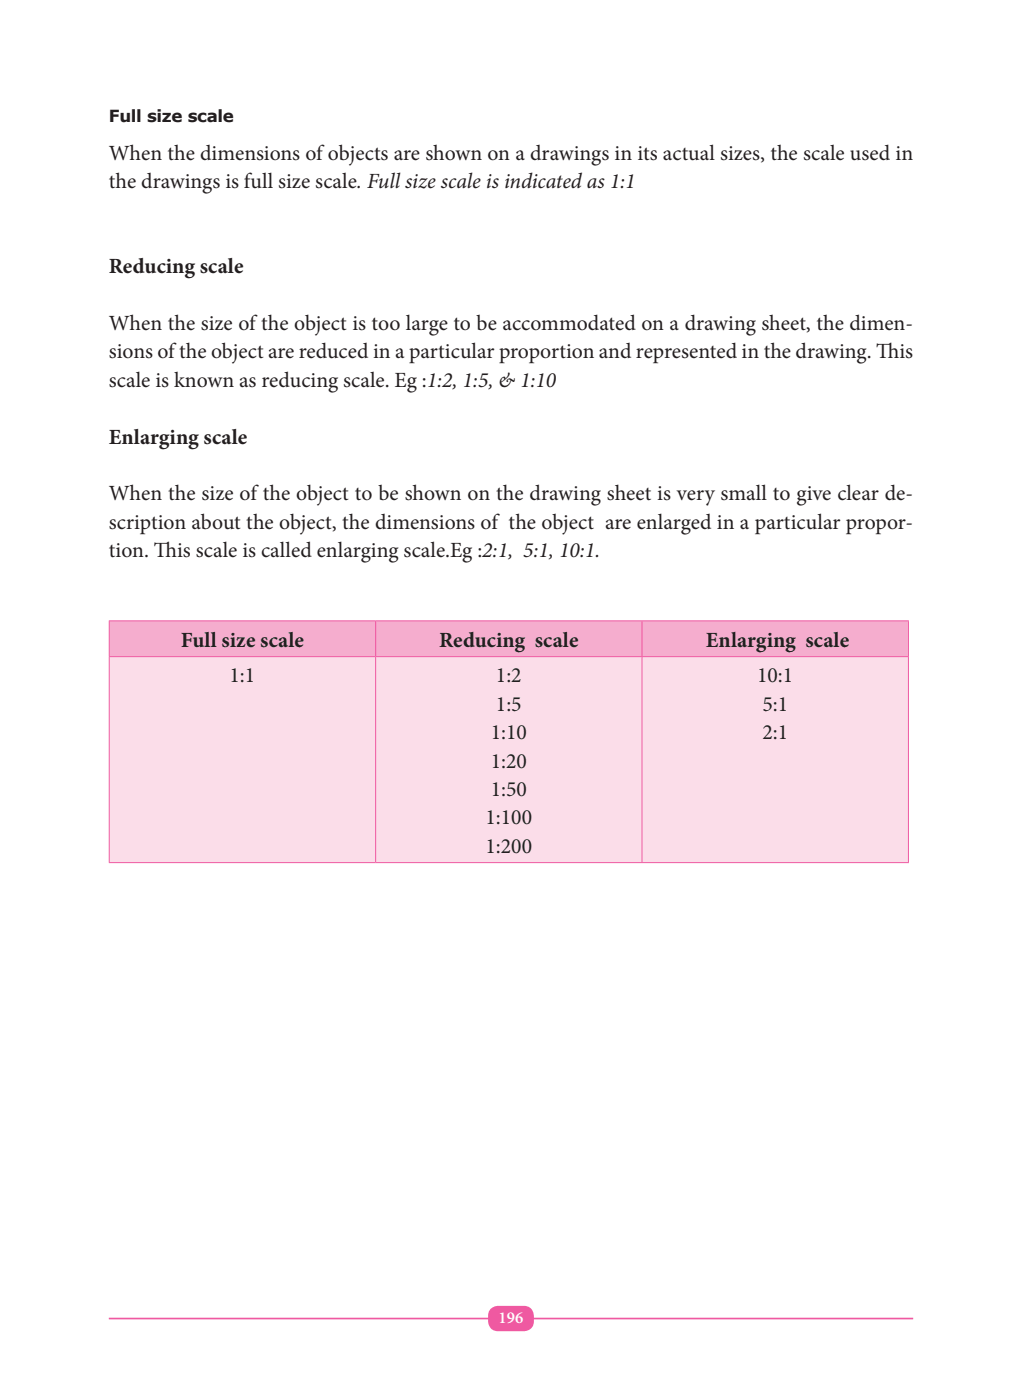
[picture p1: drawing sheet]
<svg xmlns="http://www.w3.org/2000/svg" width="216mm" height="296mm" viewBox="0 0 216 296" stroke-linecap="round" stroke-linejoin="round" font-family="sans-serif">
<defs><g id="words">
<g font-size="4.6" fill="#231f20">
<text x="23" y="33.8">When the dimensions of objects are shown on a drawings in its actual sizes, the scale used in</text>
<text x="23" y="39.8">the drawings is full size scale. Full size scale is indicated as 1:1</text>
<text x="23" y="57.8">Reducing scale</text>
<text x="23" y="69.8">When the size of the object is too large to be accommodated on a drawing sheet, the dimen-</text>
<text x="23" y="75.8">sions of the object are reduced in a particular proportion and represented in the drawing. T</text>
<text x="185.2" y="75.8">his</text>
<text x="23" y="81.8">scale is known as reducing scale. Eg :1:2, 1:5, &amp; 1:10</text>
<text x="23" y="93.8">Enlarging scale</text>
<text x="23" y="105.8">When the size of the object to be shown on the drawing sheet is very small to give clear de-</text>
<text x="23" y="111.8">scription about the object, the dimensions of the object are enlarged in a particular propor-</text>
<text x="23" y="117.8">tion. T</text>
<text x="32.5" y="117.8">his scale is called enlarging scale.Eg :2:1, 5:1, 10:1.</text>
<text x="38.2" y="136.7">Full size scale</text>
<text x="92.8" y="136.7">Reducing scale</text>
<text x="149.2" y="136.7">Enlarging scale</text>
<text x="48.5" y="144.3">1:1</text>
<text x="104.8" y="144.3">1:2</text>
<text x="160" y="144.3">10:1</text>
<text x="104.8" y="150.3">1:5</text>
<text x="161.1" y="150.3">5:1</text>
<text x="103.7" y="156.3">1:10</text>
<text x="161.1" y="156.3">2:1</text>
<text x="103.7" y="162.3">1:20</text>
<text x="103.7" y="168.3">1:50</text>
<text x="102.6" y="174.3">1:100</text>
<text x="102.6" y="180.3">1:200</text>
</g>
<text font-size="3.5" fill="#231f20" x="23" y="25.7">Full size scale</text>
<text font-size="3.5" fill="#fff" x="105.4" y="279.8">196</text>
</g></defs>
<path d="M23 278.8h170" fill="none" stroke="#ef59a1" stroke-width=".35"/>
<path d="M103.6 276.9a2.32 2.32 0 0 1 1.7-.8h5.4a2.47 2.47 0 0 1 2.1 3.2 2.04 2.04 0 0 1-2.1 2.2h-5.4a2.47 2.47 0 0 1-2.1-3.3l.1-.8z" fill="#ef59a1"/>
<path d="M23.1 131.3h56.3v7.5h-56.3zM79.4 131.3h56.3v7.5h-56.3zM135.7 131.3h56.3v7.5h-56.3z" fill="#f5adce"/>
<path d="M23.1 138.8h56.3v43.6h-56.3zM79.4 138.8h56.3v43.6h-56.3zM135.7 138.8h56.3v43.6h-56.3z" fill="#fbdde9"/>
<path d="M23 131.3h169.1M23 138.8h169.1M23.1 131.4v7.3M23.1 138.9v43.4M79.4 131.4v7.3M79.4 138.9v43.4M135.7 131.4v7.3M135.7 138.9v43.4M192 131.4v7.3M192 138.9v43.4M23 182.4h169.1" fill="none" stroke="#ef59a1" stroke-width=".21"/>
<use href="#words"/>
</svg>
